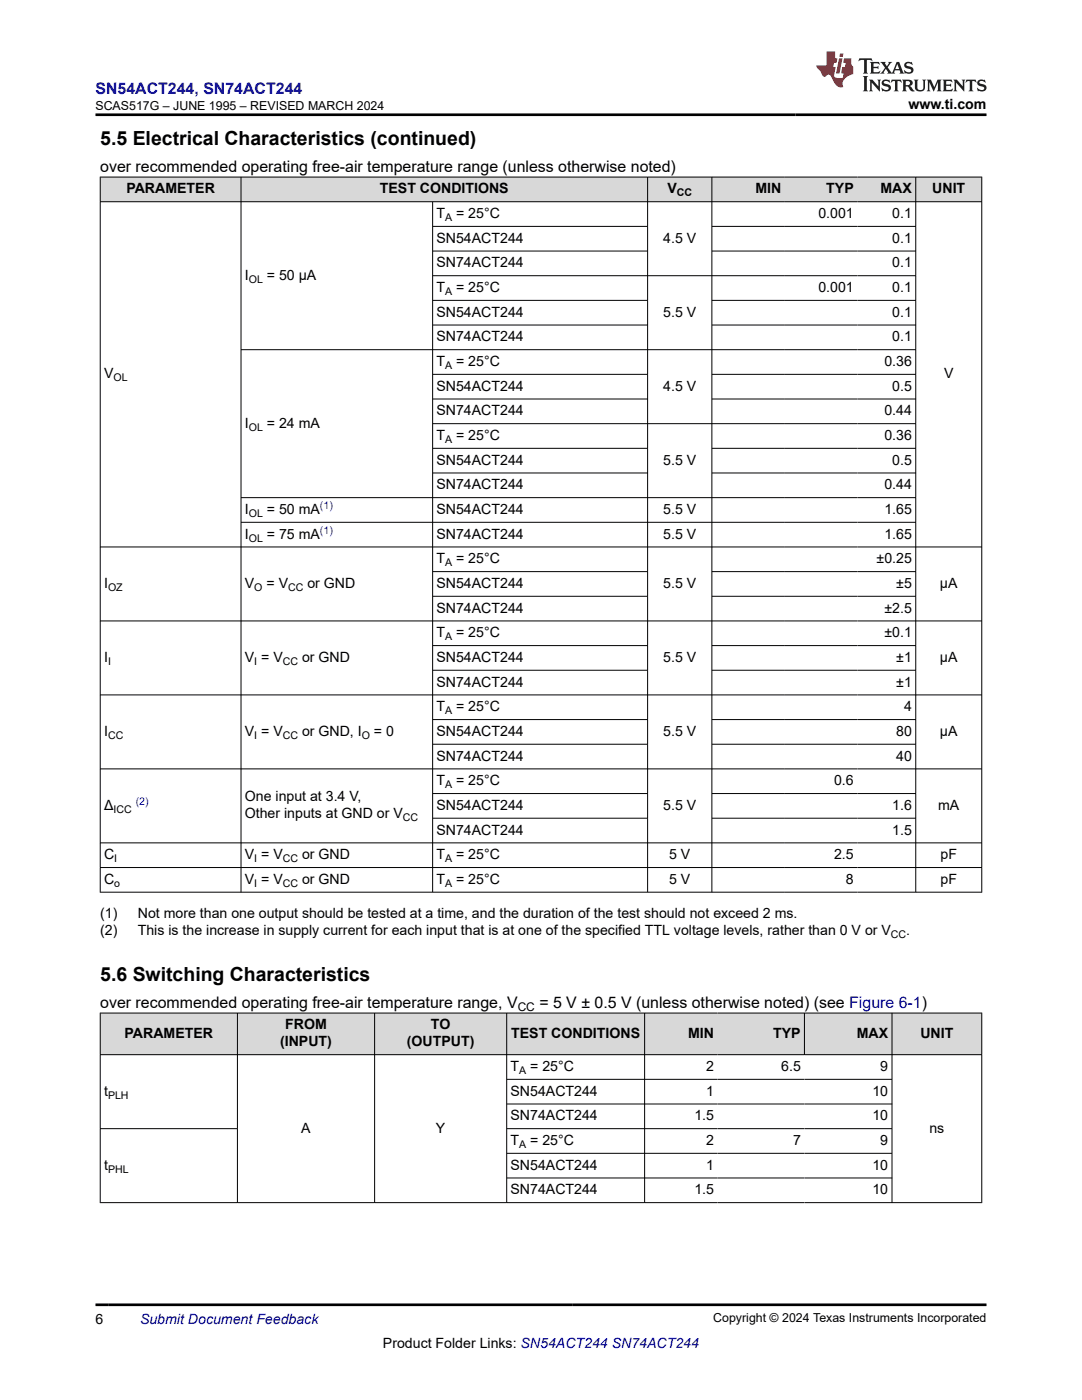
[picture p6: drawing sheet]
<svg xmlns="http://www.w3.org/2000/svg" width="216mm" height="279mm" viewBox="0 0 216 279" stroke-linecap="round" stroke-linejoin="round" font-family="sans-serif">
<defs><g id="words">
<g font-size="3.9">
<text x="20" y="28.8">5.5 Electrical Characteristics (continued)</text>
<text x="20" y="195.7">5.6 Switching Characteristics</text>
</g>
<text font-size="3.2" fill="#00f" x="19.1" y="18.7">SN54ACT244, SN74ACT244</text>
<g font-size="3.2">
<text x="20" y="34.3">over recommended operating free-air temperature range (unless otherwise noted)</text>
<text x="20" y="201.1">over recommended operating free-air temperature range, V</text>
<text x="107.6" y="201.1">= 5 V ± 0.5 V (unless otherwise noted) (see Figure 6-1)</text>
</g>
<g font-size="2.8">
<text x="181.3" y="21.8">www.ti.com</text>
<text x="25.2" y="38.6">PARAMETER</text>
<text x="75.8" y="38.6">TEST CONDITIONS</text>
<text x="133.2" y="38.6">V</text>
<text x="150.7" y="38.6">MIN</text>
<text x="164.9" y="38.6">TYP</text>
<text x="175.7" y="38.6">MAX</text>
<text x="186" y="38.6">UNIT</text>
<text x="87.1" y="43.5">T</text>
<text x="91" y="43.5">= 25°C</text>
<text x="163.3" y="43.5">0.001</text>
<text x="178" y="43.5">0.1</text>
<text x="87.1" y="48.5">SN54ACT244</text>
<text x="87.1" y="53.4">SN74ACT244</text>
<text x="132.3" y="48.5">4.5 V</text>
<text x="178" y="48.5">0.1</text>
<text x="178" y="53.4">0.1</text>
<text x="48.9" y="55.8">I</text>
<text x="53.3" y="55.8">= 50 µA</text>
<text x="87.1" y="58.3">T</text>
<text x="91" y="58.3">= 25°C</text>
<text x="163.3" y="58.3">0.001</text>
<text x="178" y="58.3">0.1</text>
<text x="87.1" y="63.2">SN54ACT244</text>
<text x="132.3" y="63.2">5.5 V</text>
<text x="178" y="63.2">0.1</text>
<text x="87.1" y="68.1">SN74ACT244</text>
<text x="178" y="68.1">0.1</text>
<text x="20.8" y="75.5">V</text>
<text x="87.1" y="73.1">T</text>
<text x="87.1" y="78">SN54ACT244</text>
<text x="91" y="73.1">= 25°C</text>
<text x="132.3" y="78">4.5 V</text>
<text x="176.5" y="73.1">0.36</text>
<text x="178" y="78">0.5</text>
<text x="188.4" y="75.5">V</text>
<text x="87.1" y="82.9">SN74ACT244</text>
<text x="176.5" y="82.9">0.44</text>
<text x="48.9" y="85.4">I</text>
<text x="53.3" y="85.4">= 24 mA</text>
<text x="87.1" y="87.8">T</text>
<text x="91" y="87.8">= 25°C</text>
<text x="176.5" y="87.8">0.36</text>
<text x="87.1" y="92.7">SN54ACT244</text>
<text x="132.3" y="92.7">5.5 V</text>
<text x="178" y="92.7">0.5</text>
<text x="87.1" y="97.7">SN74ACT244</text>
<text x="176.5" y="97.7">0.44</text>
<text x="48.9" y="102.6">I</text>
<text x="48.9" y="107.5">I</text>
<text x="53.3" y="102.6">= 50 mA</text>
<text x="53.3" y="107.5">= 75 mA</text>
<text x="87.1" y="102.6">SN54ACT244</text>
<text x="87.1" y="107.5">SN74ACT244</text>
<text x="132.3" y="102.6">5.5 V</text>
<text x="132.3" y="107.5">5.5 V</text>
<text x="176.5" y="102.6">1.65</text>
<text x="176.5" y="107.5">1.65</text>
<text x="87.1" y="112.4">T</text>
<text x="91" y="112.4">= 25°C</text>
<text x="174.9" y="112.4">±0.25</text>
<text x="20.8" y="117.4">I</text>
<text x="48.9" y="117.4">V</text>
<text x="53.2" y="117.4">= V</text>
<text x="61.3" y="117.4">or GND</text>
<text x="87.1" y="117.4">SN54ACT244</text>
<text x="132.3" y="117.4">5.5 V</text>
<text x="178.8" y="117.4">±5</text>
<text x="187.6" y="117.4">µA</text>
<text x="87.1" y="122.3">SN74ACT244</text>
<text x="176.5" y="122.3">±2.5</text>
<text x="87.1" y="127.2">T</text>
<text x="91" y="127.2">= 25°C</text>
<text x="176.5" y="127.2">±0.1</text>
<text x="20.8" y="132.1">I</text>
<text x="48.9" y="132.1">V = V</text>
<text x="60.3" y="132.1">or GND</text>
<text x="87.1" y="132.1">SN54ACT244</text>
<text x="87.1" y="137">SN74ACT244</text>
<text x="132.3" y="132.1">5.5 V</text>
<text x="178.8" y="132.1">±1</text>
<text x="178.8" y="137">±1</text>
<text x="187.6" y="132.1">µA</text>
<text x="87.1" y="142">T</text>
<text x="91" y="142">= 25°C</text>
<text x="180.4" y="142">4</text>
<text x="20.8" y="146.9">I</text>
<text x="48.9" y="146.9">V = V</text>
<text x="60.3" y="146.9">or GND, I</text>
<text x="74.6" y="146.9">= 0</text>
<text x="87.1" y="146.9">SN54ACT244</text>
<text x="132.3" y="146.9">5.5 V</text>
<text x="178.8" y="146.9">80</text>
<text x="187.6" y="146.9">µA</text>
<text x="87.1" y="151.8">SN74ACT244</text>
<text x="178.8" y="151.8">40</text>
<text x="20.8" y="161.6">Δ</text>
<text x="48.9" y="160">One input at 3.4 V,</text>
<text x="87.1" y="156.7">T</text>
<text x="87.1" y="161.6">SN54ACT244</text>
<text x="91" y="156.7">= 25°C</text>
<text x="132.3" y="161.6">5.5 V</text>
<text x="166.4" y="156.7">0.6</text>
<text x="178" y="161.6">1.6</text>
<text x="187.2" y="161.6">mA</text>
<text x="48.9" y="163.3">Other inputs at GND or V</text>
<text x="87.1" y="166.6">SN74ACT244</text>
<text x="178" y="166.6">1.5</text>
<text x="20.8" y="171.5">C</text>
<text x="48.9" y="171.5">V = V</text>
<text x="60.3" y="171.5">or GND</text>
<text x="87.1" y="171.5">T</text>
<text x="91" y="171.5">= 25°C</text>
<text x="133.5" y="171.5">5 V</text>
<text x="166.4" y="171.5">2.5</text>
<text x="187.7" y="171.5">pF</text>
<text x="20.8" y="176.4">C</text>
<text x="48.9" y="176.4">V = V</text>
<text x="60.3" y="176.4">or GND</text>
<text x="87.1" y="176.4">T</text>
<text x="91" y="176.4">= 25°C</text>
<text x="133.5" y="176.4">5 V</text>
<text x="168.8" y="176.4">8</text>
<text x="187.7" y="176.4">pF</text>
<text x="20" y="183.2">(1)</text>
<text x="27.5" y="183.2">Not more than one output should be tested at a time, and the duration of the test should not exceed 2 ms.</text>
<text x="20" y="186.6">(2)</text>
<text x="27.5" y="186.6">This is the increase in supply current for each input that is at one of the specified TTL voltage levels, rather than 0 V or V</text>
<text x="180.8" y="186.6">.</text>
<text x="24.9" y="207.1">PARAMETER</text>
<text x="55.9" y="208.8">(INPUT)</text>
<text x="56.9" y="205.5">FROM</text>
<text x="81.2" y="208.8">(OUTPUT)</text>
<text x="86" y="205.5">TO</text>
<text x="102" y="207.1">TEST CONDITIONS</text>
<text x="137.3" y="207.1">MIN</text>
<text x="154.3" y="207.1">TYP</text>
<text x="170.9" y="207.1">MAX</text>
<text x="183.7" y="207.1">UNIT</text>
<text x="101.9" y="213.8">T</text>
<text x="105.8" y="213.8">= 25°C</text>
<text x="140.9" y="213.8">2</text>
<text x="155.9" y="213.8">6.5</text>
<text x="175.7" y="213.8">9</text>
<text x="20.8" y="218.7">t</text>
<text x="101.9" y="218.7">SN54ACT244</text>
<text x="140.9" y="218.7">1</text>
<text x="174.1" y="218.7">10</text>
<text x="60.1" y="226.1">A</text>
<text x="87" y="226.1">Y</text>
<text x="101.9" y="223.6">SN74ACT244</text>
<text x="138.6" y="223.6">1.5</text>
<text x="174.1" y="223.6">10</text>
<text x="185.5" y="226.1">ns</text>
<text x="20.8" y="233.4">t</text>
<text x="101.9" y="228.5">T</text>
<text x="101.9" y="233.4">SN54ACT244</text>
<text x="105.8" y="228.5">= 25°C</text>
<text x="140.9" y="228.5">2</text>
<text x="140.9" y="233.4">1</text>
<text x="158.2" y="228.5">7</text>
<text x="174.1" y="233.4">10</text>
<text x="175.7" y="228.5">9</text>
<text x="101.9" y="238.4">SN74ACT244</text>
<text x="138.6" y="238.4">1.5</text>
<text x="174.1" y="238.4">10</text>
<text x="19.1" y="264.2">6</text>
<text x="76.4" y="269">Product Folder Links: SN54ACT244 SN74ACT244</text>
</g>
<text font-size="2.8" fill="#00f" x="27.9" y="264.2">Submit Document Feedback</text>
<g font-size="2.5">
<text x="19" y="21.9">SCAS517G – JUNE 1995 – REVISED MARCH 2024</text>
<text x="142.3" y="263.9">Copyright © 2024 Texas Instruments Incorporated</text>
</g>
<text font-size="2.4" x="103.3" y="201.8">CC</text>
<g font-size="2.1">
<text x="135" y="39.2">CC</text>
<text x="88.8" y="44.1">A</text>
<text x="49.6" y="56.4">OL</text>
<text x="88.8" y="58.9">A</text>
<text x="22.6" y="76.1">OL</text>
<text x="88.8" y="73.6">A</text>
<text x="49.6" y="85.9">OL</text>
<text x="88.8" y="88.4">A</text>
<text x="49.6" y="103.2">OL</text>
<text x="49.6" y="108.1">OL</text>
<text x="88.8" y="113">A</text>
<text x="21.6" y="117.9">OZ</text>
<text x="50.7" y="117.9">O</text>
<text x="57.5" y="117.9">CC</text>
<text x="88.8" y="127.8">A</text>
<text x="21.6" y="132.7">I</text>
<text x="50.7" y="132.7">I</text>
<text x="56.4" y="132.7">CC</text>
<text x="88.8" y="142.5">A</text>
<text x="21.6" y="147.4">CC</text>
<text x="50.7" y="147.4">I</text>
<text x="56.4" y="147.4">CC</text>
<text x="72.2" y="147.4">O</text>
<text x="88.8" y="157.3">A</text>
<text x="22.7" y="162.2">ICC</text>
<text x="80.4" y="163.9">CC</text>
<text x="22.8" y="172.1">I</text>
<text x="50.7" y="172.1">I</text>
<text x="56.4" y="172.1">CC</text>
<text x="88.8" y="172.1">A</text>
<text x="22.8" y="177">o</text>
<text x="50.7" y="177">I</text>
<text x="56.4" y="177">CC</text>
<text x="88.8" y="177">A</text>
<text x="177.8" y="187.2">CC</text>
<text x="103.6" y="214.3">A</text>
<text x="21.6" y="219.2">PLH</text>
<text x="103.6" y="229.1">A</text>
<text x="21.6" y="234">PHL</text>
</g>
<g font-size="2.1" fill="#00f">
<text x="63.8" y="101.6">(1)</text>
<text x="63.8" y="106.6">(1)</text>
<text x="27.1" y="160.7">(2)</text>
</g>
</g></defs>
<g fill="#d8d8d8">
<path d="M20 35.3h175.9v5h-175.9z" fill-rule="evenodd"/>
<path d="M20.1 35.4h27.9v4.8h-27.9z" fill-rule="evenodd"/>
<path d="M48.2 35.4h81v4.8h-81z" fill-rule="evenodd"/>
<path d="M129.3 35.4h12.7v4.8h-12.7z" fill-rule="evenodd"/>
<path d="M142.1 35.4h14.5v4.8h-14.5z" fill-rule="evenodd"/>
<path d="M156.6 35.4h14.5v4.8h-14.5z" fill-rule="evenodd"/>
<path d="M171.1 35.4h11.6v4.8h-11.6z" fill-rule="evenodd"/>
<path d="M182.8 35.4h13v4.8h-13z" fill-rule="evenodd"/>
</g>
<g fill="none" stroke="#000" stroke-width=".2">
<path d="M19.9 35.3h176.1M20 35.3v142.8M48.1 35.3v142.8M129.2 35.3v142.8M142 35.3v142.8M182.7 35.3v142.8M195.9 35.3v142.8M19.9 40.3h176.1M86.3 40.3v137.8M86.3 45.2h43M86.3 55h96.5M86.3 50.1h43"/>
<path d="M86.3 59.9h43M142 45.2h40.8M142 50.1h40.8M142 59.9h40.8M48.1 69.8h134.7M86.3 64.9h43M86.3 74.7h43M86.3 79.6h43M142 64.9h40.8M142 74.7h40.8M142 79.6h40.8M48.1 99.3h134.7"/>
<path d="M86.3 84.6h96.5M86.3 89.5h43M86.3 94.4h43M142 89.5h40.8M142 94.4h40.8M19.9 109.2h176.1M48.1 104.2h134.7M86.3 114.1h43M86.3 119h43M142 114.1h40.8M142 119h40.8M19.9 123.9h176.1"/>
<path d="M19.9 138.7h176.1M86.3 128.8h43M86.3 133.8h43M142 128.8h40.8M142 133.8h40.8M19.9 153.4h176.1M86.3 143.6h43M86.3 148.5h43M86.3 158.4h43M142 143.6h40.8M142 148.5h40.8M142 158.4h40.8"/>
<path d="M19.9 168.2h176.1M19.9 173.1h176.1M19.9 178.1h176.1M86.3 163.3h43M142 163.3h40.8"/>
</g>
<g fill="#d8d8d8">
<path d="M20 202.2h175.9v8.3h-175.9z" fill-rule="evenodd"/>
<path d="M20.1 202.2h27.2v8.2h-27.2z" fill-rule="evenodd"/>
<path d="M47.4 202.2h27.3v8.2h-27.3z" fill-rule="evenodd"/>
<path d="M74.8 202.2h26.2v8.2h-26.2z" fill-rule="evenodd"/>
<path d="M101.2 202.2h27.4v8.2h-27.4z" fill-rule="evenodd"/>
<path d="M128.7 202.2h14.5v8.2h-14.5z" fill-rule="evenodd"/>
<path d="M143.2 202.2h17.3v8.2h-17.3z" fill-rule="evenodd"/>
<path d="M160.6 202.2h17.3v8.2h-17.3z" fill-rule="evenodd"/>
<path d="M178.1 202.2h17.7v8.2h-17.7z" fill-rule="evenodd"/>
</g>
<g fill="none" stroke="#000" stroke-width=".2">
<path d="M19.9 202.2h176.1M19.9 210.5h176.1M20 202.1v38M47.4 202.1v38M74.8 202.1v38M101.1 202.1v38M101.1 215.4h77M128.6 202.1v38M160.5 202.1v8.4M178 202.1v38M195.9 202.1v38M19.9 225.2h27.5"/>
<path d="M101.1 225.2h77M101.1 220.3h77M101.1 230.2h77M101.1 235.1h77M19.9 240h176.1"/>
</g>
<path d="M171.5 11.6l-.2 .6 .5-.2h.6v.1v2.2l-.2 .4h1l-.2-.4v-2.2v-.1h.5l.6 .2-.2-.6zM173.6 12.4l.2 .3v1.6l-.2 .4h1.9l.1-.6a1.08 1.08 0 0 1-1.3 .2v-.7h.6l.4 .2v-.7l-.4 .2h-.6v-.5l.2-.2a1 1 0 0 1 1 .3l-.1-.5zM175.7 12.4l.9 1.1-1 1.2h.9l-.2-.2 .5-.8 .4 .8-.2 .2h1.6l-.2-.2 .2-.5h.9l.1 .5-.1 .2h.9l-.2-.4-.8-1.9h-.5l-.9 2.1-.9-1.1 .9-1h-.8l.2 .2-.4 .6-.4-.6 .2-.2zM179 12.8l.4 1h-.7zM180.7 12.5a.65 .65 0 0 0-.2 .7 .65 .65 0 0 0 .6 .5l.6 .1 .1 .3a.79 .79 0 0 1-.7 .4 .79 .79 0 0 1-.7-.5l.1 .7 .2-.1a.93 .93 0 0 0 1.1 0 .93 .93 0 0 0 .4-.9 1.46 1.46 0 0 0-1.2-.6l-.1-.3a1.09 1.09 0 0 1 1.2 .2l-.2-.6-.1 .1-.5-.2zM172.2 15.2l.2 .4v2.2l-.2 .4h1l-.2-.4v-2.2l.2-.4zM173.4 15.9l.2 .4v1.5l-.2 .4h.8l-.3-.4 .1-1.3 1.6 1.8v-2l.2-.4h-.7l.1 .2 .1 1.1-1.2-1.3zM176.2 16a.65 .65 0 0 0-.2 .8 .65 .65 0 0 0 .6 .4l.6 .2 .1 .2a.79 .79 0 0 1-.7 .4 .79 .79 0 0 1-.7-.5l.1 .7 .2-.1a.93 .93 0 0 0 1.1 .1 .93 .93 0 0 0 .4-1 1.46 1.46 0 0 0-1.2-.5l-.1-.4a1.09 1.09 0 0 1 1.2 .2l-.1-.6-.2 .1-.5-.1zM177.9 15.9l-.1 .6a.63 .63 0 0 1 .8-.3v1.6l-.3 .4h1l-.2-.4v-1.6a.66 .66 0 0 1 .8 .3l-.1-.6zM180 15.9l.2 .4v1.5l-.2 .4h1l-.2-.2-.1-.7h.5l.1 .2a.79 .79 0 0 0 1.2 .6l-1-.9a.61 .61 0 0 0 .6-.6 .61 .61 0 0 0-.5-.7zM180.8 16.2h.1a.47 .47 0 0 1 .5 .1 .47 .47 0 0 1 .1 .5l-.1 .1-.7 .1zM182.3 15.9l.2 .2a2.27 2.27 0 0 0 .4 2 1.04 1.04 0 0 0 1.7-.7v-1.3l.2-.2h-.8l.2 .4v1.1a.6 .6 0 0 1-.6 .6 .6 .6 0 0 1-.6-.6v-1.1l.3-.4zM184.9 15.9l.2 .4v1.5l-.2 .4h.8l-.3-.4v-1.4l.9 1.9 .9-1.9v1.4l-.3 .4h1l-.2-.4v-1.5l.2-.4h-.8l-.7 1.5-.6-1.5zM188.1 15.9l.2 .4v1.5l-.2 .4h1.9l.1-.6a1.09 1.09 0 0 1-1.3 .2v-.7h.6l.4 .2v-.6l-.4 .2h-.6v-.6l.2-.1a1.01 1.01 0 0 1 1 .3l-.1-.6zM190.2 15.9l.3 .4v1.5l-.3 .4h.8l-.2-.4v-1.3l1.6 1.8v-2l.2-.4h-.7l.2 .2v1.1l-1.2-1.3zM192.8 15.9l-.1 .6a.63 .63 0 0 1 .8-.3v1.6l-.3 .4h1l-.2-.4v-1.6a.66 .66 0 0 1 .8 .3l-.1-.6zM195.2 16a.65 .65 0 0 0-.2 .8 .65 .65 0 0 0 .6 .4l.6 .2 .2 .2a.79 .79 0 0 1-.7 .4 .79 .79 0 0 1-.7-.5l.1 .7 .2-.1a.93 .93 0 0 0 1 .1 .93 .93 0 0 0 .5-1 1.46 1.46 0 0 0-1.3-.5v-.4a1.09 1.09 0 0 1 1.2 .2l-.2-.6-.2 .1-.5-.1z" fill="#231f20"/>
<path d="M164.9 10.3v2.7h-2l.1 .4 .8 1a.95 .95 0 0 0 1 .9 .59 .59 0 0 1 .5-.4 .59 .59 0 0 1 .5 .3l.4 .8a1.59 1.59 0 0 0 2.1 1.4 1.61 1.61 0 0 1 1-2.3l1-.3-.1-1.5a1.59 1.59 0 0 1-.3-1.7h-1.5l-.2 .9h.6l-.2 .9h-.5l-.2 .9v.3l.4 .1-.1 .9h-.7a.73 .73 0 0 1-1-.7l.3-1.5h-.5l.1-.9h.5l.2-.9h-.5v-1.3zM167.4 11.6l-.6 3.1h.7l.6-3.1zM167.6 10.7l-.1 .6h.7l.1-.6z" fill="#ed1c24"/>
<path d="M19.1 22.9h177.8M19.1 260.4h177.8" fill="none" stroke="#000" stroke-width=".53"/>
<use href="#words"/>
</svg>
